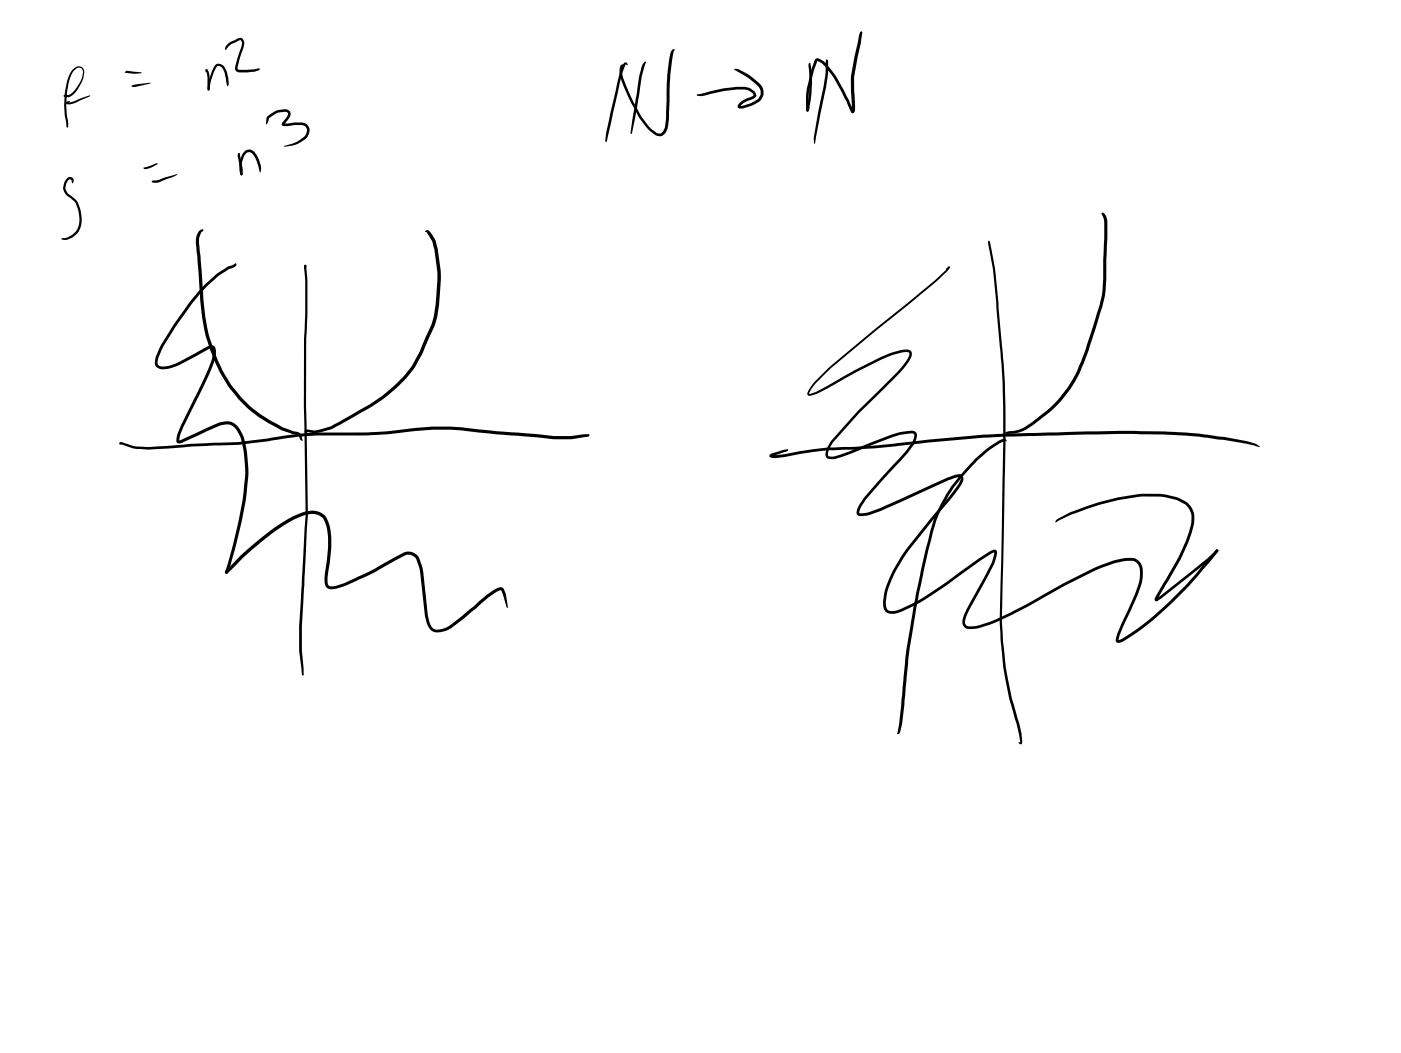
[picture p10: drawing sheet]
<svg xmlns="http://www.w3.org/2000/svg" width="108mm" height="81mm" viewBox="0 0 108 81" stroke-linecap="round" stroke-linejoin="round" font-family="sans-serif">
<g fill="#000">
<path d="M5.6 5.3l.4-.2 .4 .2a2.13 2.13 0 0 1-.9 2.1l-.5 .1v-.2l.2 .1-.1 .1-.2-.1 .1-.1h.2a1.18 1.18 0 0 0 .7-.6 1.71 1.71 0 0 0 .5-1.3l-.2-.2h-.2a1.52 1.52 0 0 0-.7 1.3 7.1 7.1 0 0 0 0 3l-.1 .4a6.5 6.5 0 0 1-.2-2.5l.2-1.2zM5.1 7.9l.5-.1 1.3-.4-1 .5a.69 .69 0 0 1-.9 0zM5.1 7.9l.3-.1-.3 .2zM5.2 13.7h.3l.2 .2-.1 .2-.1-.3-.2 .1-.2 .3v.4l.1 .3 .6 .5a2.4 2.4 0 0 1 .1 2.6 1.15 1.15 0 0 1-1.1 .5l-.1-.1h.2a1.45 1.45 0 0 0 1.2-2.1l-.3-.7-.7-.6-.2-.3v-.6zM9.6 5.5h.2l1.1 .1-.6 .1-.6-.1zM10.2 6.6l1.4-.2-1.2 .3h-.2zM11.1 12.9l.9-.3h.2l-.3 .2a.67 .67 0 0 1-.8 .2zM11.7 14l2-.6-1.3 .6a.51 .51 0 0 1-.7 0zM15.8 5.4l.1-.1a.54 .54 0 0 1 .3 .7v.9l-.1 .1-.1-.1v-.9l-.1-.5 .1-.1-.1 .2zM16.6 5l.2-.1a.6 .6 0 0 1 .5 .3l.3 .8v.6h-.1l-.3-1.3-.2-.2h-.2l-.3 .5-.3 1.1a.19 .19 0 0 1-.2 .2 3.7 3.7 0 0 1 .6-1.9zM17.5 3.4l.8-.4a.38 .38 0 0 1 .5 0 .38 .38 0 0 1 0 .5l-.3 1-.2 .8 .7 .1 .9-.1h.1v.1l-1 .2h-.5l-.3-.1-.1-.3 .4-1.3a.64 .64 0 0 0 0-.8l-.7 .3-.4 .5v-.2zM18.4 11.8l.1 .1-.1 .1-.1-.1z"/>
<path d="M18.3 11.9l.1-.1 .1 .1 .2 1.3a.19 .19 0 0 1 0 .2 .19 .19 0 0 1-.2 .1zM18.9 11.6h.1a.53 .53 0 0 1 .6 .1 1.79 1.79 0 0 1 .5 1.6l-.1-.1a3 3 0 0 0-.6-1.4l-.2-.1-.2 .1a1.75 1.75 0 0 0-.3 1.6v.1a.3 .3 0 0 1-.3-.4 2 2 0 0 1 .5-1.5zM20.6 9l.7-.5 .8-.1a.42 .42 0 0 1 .3 .4 .42 .42 0 0 1-.2 .4l-.3 .4v-.1l.9-.1a1.11 1.11 0 0 1 .9 .2 .73 .73 0 0 1-.2 1.1l-.7 .5-.9 .1 .8-.3 .7-.4a.51 .51 0 0 0 .1-.9l-.4-.1-1.3 .1-.1-.2 .5-.7v-.1l-.2-.1-.6 .1-.3 .1-.4 .3-.2 .5zM47.8 5h.2h.1l-.1 .1-.1 .2 .1 .7 .5 1.3 .8 1.4a3.2 3.2 0 0 0 1.4 1.6l.3-.1a1.77 1.77 0 0 0 .3-1.3l.1-3.1 .2-1.6 .1-.3 .2-.1h.1l-.2 .5-.2 1.5v2.8a2.24 2.24 0 0 1-.4 1.7l-.2 .2h-.3a3 3 0 0 1-1.5-1.5l-.6-1.2-.7-1.6a1.4 1.4 0 0 1-.1-1.2zM48.1 4.9l.2-.1 .1 .2h-.2l-.3 .7-1.2 5.3-.1-.2 .1-.5 .3-1.6 .7-3zM49.7 4.7l.1 .1-.4 1.1-.5 3.4-.3 1 .4-2.9a5.8 5.8 0 0 1 .7-2.7zM53.7 7.3l2.4-.5a2.82 2.82 0 0 1 1.7 0l.4 .3a.35 .35 0 0 1 .1 .4 .35 .35 0 0 1-.4 .2l-.5 .2-.4 .3 .8-.2a1.02 1.02 0 0 0 .8-.7v-.3l-.2-.3-.7-.6-1.1-.7v-.1a3.8 3.8 0 0 1 2.1 1.3l.1 .4v.4a1.27 1.27 0 0 1-1 .8l-.4 .1a.33 .33 0 0 1-.6-.1l.4-.5 .9-.3-.1-.2a1.46 1.46 0 0 0-1.3-.3l-.9 .1-1.7 .4h-.4zM62.8 4.6l.3-.1a3.9 3.9 0 0 1 1.6 1.8l1.1 2.2h-.2v-1.3a9.3 9.3 0 0 1 .5-3.9l.1-.6 .2-.3v.1l-.1 .8a9.1 9.1 0 0 0-.5 3.9l.1 1.2a.18 .18 0 0 1-.1 .3 .18 .18 0 0 1-.3-.1l-1.2-2.6a3.5 3.5 0 0 0-1.2-1.3h-.1l-.2 .5a7.8 7.8 0 0 0-.5 3.3l-.1 .1-.1-.1a8.8 8.8 0 0 1 .7-3.8zM62.3 4.9h.1l.2 1.5-.2 1.8a.26 .26 0 0 1-.3 .4l.3-2.2zM63.6 4.6h.2a6.6 6.6 0 0 1-.2 2.6l-.8 3.9-.1-.6 .5-2.5a10.7 10.7 0 0 0 .4-3.3zM76.2 18.5l.5 2.2 .6 6.5a88.3 88.3 0 0 1 .1 11.5l-.1 4.7a37.9 37.9 0 0 0 0 5.9 27.1 27.1 0 0 0 1.1 6l.3 1.2 .1 .6a.16 .16 0 0 1-.1 .3 .15 .15 0 0 1-.2-.2h.1l-.4-1.9a26.7 26.7 0 0 1-1.2-7.4 270.8 270.8 0 0 0 .2-19.7l-.7-7.4-.4-2zM9.2 34.1h.2a5.2 5.2 0 0 0 2.9 .3l2.4-.2 3.7-.1 4.7-.7 1.4-.1a40.6 40.6 0 0 0 7.5-.3l2.8-.1 5.9 .5a13.4 13.4 0 0 0 4.3 .1h.4v.1l-.3 .1a9 9 0 0 1-3.7 0l-6.6-.6-2.8 .1a43.7 43.7 0 0 1-7.7 .4h-1.2l-4.7 .7-3.7 .1-2.4 .2a5.3 5.3 0 0 1-3-.4v-.1v.2l-.1-.1z"/>
<path d="M15.8 21.9l.9-.8 .8-.5 .7-.3a.68 .68 0 0 1-.6 .5l-.6 .3a10.9 10.9 0 0 0-2.2 2.3l-1.2 1.7-1.1 1.7-.4 1.1 .1 .2 .2 .1a2.8 2.8 0 0 0 1.7-.5l1.9-1a.42 .42 0 0 1 .5 0 .42 .42 0 0 1 .1 .5v.5l-.4 .9-2.1 4.3-.3 1 3.1-1.4a1.21 1.21 0 0 1 1.6 .7 8.3 8.3 0 0 1 .5 4.8 36.9 36.9 0 0 1-1.4 6.1l-.1 .1a.19 .19 0 0 1-.2-.2 .19 .19 0 0 1 .1-.2 27.1 27.1 0 0 0 1.5-7.9 4.7 4.7 0 0 0-.7-2.8 .97 .97 0 0 0-1.2-.3l-2.9 1.3a.3 .3 0 0 1-.4 0 .3 .3 0 0 1-.1-.4l.3-.9 2.3-4.8a1.65 1.65 0 0 0 .2-1.1h-.3a12.4 12.4 0 0 1-3.1 1.5 .91 .91 0 0 1-1-.2 .92 .92 0 0 1 .1-.9l.3-.7 1-1.6 1.2-1.7zM15.3 17.8l.3-.1h.1l-.2 .2-.2 .6 .3 4a13.3 13.3 0 0 0 1.5 6 9.6 9.6 0 0 0 2.9 3.4l1.8 1 1.3 .4 .1 .2 .1 .4v.1l-.1-.1-.2-.4-1.3-.3-1.7-1a10.1 10.1 0 0 1-3.9-5.6 15.5 15.5 0 0 1-.7-4.2l-.3-3.4a1.5 1.5 0 0 1 .2-1.2zM23.5 20.4l.1 .1-.1 .2zM23.5 20.4l.1 .1 .1 1.2-.1 9.7 .1 8.3-.4 8.5v1.9l.1 1.4-.1 .6-.2-1.8-.1-1.9 .5-8.7-.1-8.3v-5.3l.1-1.9zM32.7 17.8h.3l.3 .3 .3 .4 .1 .7 .3 1.9-.2 2.1a6 6 0 0 1-.5 2.3l-.5 1.1a8.9 8.9 0 0 1-3.5 4.3l-2.4 1.4a5.7 5.7 0 0 1-2.5 1.1l-.8-.1 .1-.1 .1 .3-.1 .1-.2-.3v-.1l.1-.1 .7 .1a4.3 4.3 0 0 0 1.8-.7 18.7 18.7 0 0 0 4.4-2.9 7.3 7.3 0 0 0 2.1-3.1l.5-1.2a6.9 6.9 0 0 0 .5-2.6l.1-1.6-.2-1.8-.2-.7zM59.3 35l1.4-.4v.1l-.1 .1-1.1 .4v-.2h.8l3.5-.5 3.5-.2 8.7-.8a182.7 182.7 0 0 1 15.4-.2l2.9 .4 1.8 .3 .7 .2 .3 .2-2.8-.5-3-.3a118.2 118.2 0 0 0-12.1 0l-3.4 .1-8.5 .9-3.5 .1-4 .6-.5-.1zM72.9 20.7l.2-.2 .1 .1-.3 .2zM63.5 28.6l3.9-3.2 4.4-3.6 1.3-1.3a.19 .19 0 0 1-.1 .3l-1.1 1.1-7.9 6.5-1.2 1.2-.5 .8 .7-.2 2.9-1.7 2.1-1a3 3 0 0 1 2.1-.5 .58 .58 0 0 1-.1 .8l-.7 .9-1.4 1.5a36.7 36.7 0 0 0-3.8 3.9 1.28 1.28 0 0 0-.3 1l.4 .1 .5-.2 4.1-1.5a3.7 3.7 0 0 1 1.7-.3 .52 .52 0 0 1 0 .8l-.6 .9-3.2 3.6-.4 .6-.1 .4h.6l.9-.3 5.3-2.4 .8-.3a.37 .37 0 0 1 .4 .2 .37 .37 0 0 1 0 .4l-.8 1.2-3.5 4.3a7.8 7.8 0 0 0-1.6 3.8l.1 .6a.69 .69 0 0 0 .8 0 17.7 17.7 0 0 0 4.7-2.9l2.6-1.7a.24 .24 0 0 1 .3 0 .24 .24 0 0 1 0 .3v.3a23.3 23.3 0 0 1-2.1 4.1l-.2 .3a.68 .68 0 0 0-.1 .8h.1a1.2 1.2 0 0 0 1 0l1-.4 1.4-.6 6.1-3.3a6 6 0 0 1 3.5-.9 1.28 1.28 0 0 1 .5 1.6 14 14 0 0 1-1.4 3.6l-.4 1.1a16.6 16.6 0 0 0 4.6-3.6l1.3-1.4 1.6-1.9h.2v.1a27.7 27.7 0 0 1-7.5 7 .25 .25 0 0 1-.3 0 .25 .25 0 0 1-.1-.3l.6-1.6a9.9 9.9 0 0 0 1.2-3.2v-.3a.73 .73 0 0 0-.7-.9 7 7 0 0 0-3 .9l-2.1 1-3 1.8-2.2 1a3.9 3.9 0 0 1-2.3 .5 .7 .7 0 0 1-.2-1l2.1-3.9 .2-.9-1 .6-1.5 1.1a17.3 17.3 0 0 1-5 2.9 .77 .77 0 0 1-.9-.1 .77 .77 0 0 1-.1-.8 8.7 8.7 0 0 1 1.8-4l3.5-4.4 .5-.7 .1-.4h-.3l-.6 .2-5.1 2.3a3.4 3.4 0 0 1-1.8 .5 .37 .37 0 0 1-.1-.7l.5-.7 2.6-3a3.3 3.3 0 0 0 1.2-1.8v-.2h-.1l-1 .1-4.9 1.8a.56 .56 0 0 1-.8-.2l.1-.5 .3-.5a44.4 44.4 0 0 1 4.4-4.7l.6-.6a2.82 2.82 0 0 0 1.1-1.5l-.1-.1a3.6 3.6 0 0 0-2 .5l-4.9 2.6-.6 .2a.22 .22 0 0 1-.3-.1 .22 .22 0 0 1 .1-.3l.4-.6zM84.9 16.4h.1l.2 .2 .1 .4-.1 2.9a11.9 11.9 0 0 1-.2 3.6l-1.4 4.3a9.3 9.3 0 0 1-2.8 4l-.9 .7a3.2 3.2 0 0 1-1.8 .9h-.5h-.2l.8-.2a3.1 3.1 0 0 0 1.5-.8 9.6 9.6 0 0 0 2.5-2.5 8.9 8.9 0 0 0 1.2-2.2l1.3-4.2a11.1 11.1 0 0 0 .3-3.5l.1-2.9zM75.2 35.3l1-.8 1-.7a.22 .22 0 0 1 .4 .2h-.2l-.7 .4a11.5 11.5 0 0 0-2.7 2.5 10.9 10.9 0 0 0-2.3 4.8l-.9 4.4a56.7 56.7 0 0 0-1.1 8.2l-.2 1.5-.2 .6-.1 .2-.1-.1 .2-.7 .2-2.6a73.6 73.6 0 0 1 2.2-12.2 11.9 11.9 0 0 1 3.5-5.7zM18.6 42.8l2.4-2a5.8 5.8 0 0 1 3.1-1.5 1.38 1.38 0 0 1 1.4 1.5v1.4l-.3 2.5 .1 .3 .1 .2 .4-.1 .8-.2 2.2-1 2.3-1.3a.92 .92 0 0 1 1.2 .5l.3 1 .4 3.3 .2 .8a.56 .56 0 0 0 .7 .3l.4-.1a6.1 6.1 0 0 0 1.9-1.5 8.1 8.1 0 0 1 2.3-1.6h.2l.1 .1 .2 .4 .1 1-.5-1.3h-.1a8.8 8.8 0 0 0-2.1 1.6 5.9 5.9 0 0 1-2 1.5l-.5 .1a.86 .86 0 0 1-1-.7l-.2-.5-.3-3.4-.3-.9a.68 .68 0 0 0-.9-.4l-2.6 1.4-2.6 1.1a.64 .64 0 0 1-1-.3v-.5l.1-.9a5.7 5.7 0 0 0-.2-3.6 1.07 1.07 0 0 0-1-.4 6.5 6.5 0 0 0-3 1.5l-2.1 1.9-1.2 1.2h-.2v-.2zM17.4 44h.1v.2h-.1z"/>
<path d="M81.4 40.1a10.7 10.7 0 0 1 3.3-1.4 10.5 10.5 0 0 1 6-.4l.7 .4a1.64 1.64 0 0 1 .6 1.8 17 17 0 0 1-2.4 5l-.4 .7-.1-.1 3.8-3 .9-.8a.17 .17 0 0 1 .1 .2 .17 .17 0 0 1-.2 .1l-4.2 3.5-.5 .2v-.1v-.1l.6-1.1a11.4 11.4 0 0 0 2.2-5.1 1.31 1.31 0 0 0-.5-1.1 5.7 5.7 0 0 0-3.6-.5 17.1 17.1 0 0 0-6.2 1.9l-.2 .1z"/>
<circle cx="62.2" cy="8.5" r=".1"/>
</g>
</svg>
